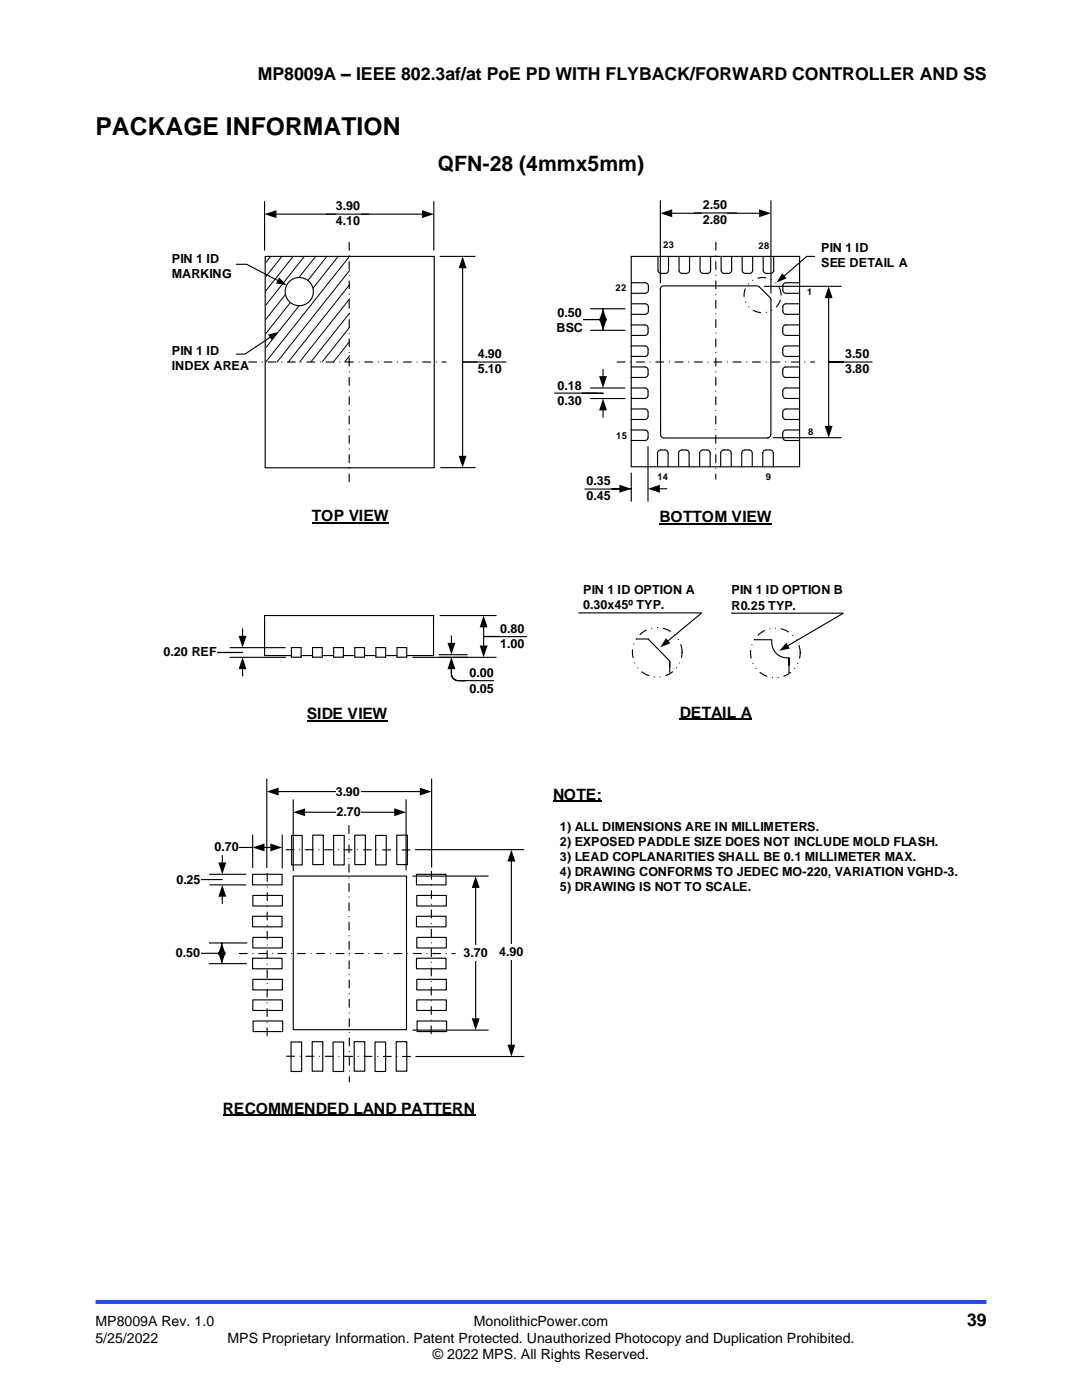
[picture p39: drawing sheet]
<svg xmlns="http://www.w3.org/2000/svg" width="216mm" height="279mm" viewBox="0 0 216 279" stroke-linecap="round" stroke-linejoin="round" font-family="sans-serif">
<defs><g id="words">
<text font-size="4.9" x="19" y="27">PACKAGE INFORMATION</text>
<text font-size="4.2" x="87.4" y="34.1">QFN-28 (4mmx5mm)</text>
<g font-size="3.5">
<text x="51.4" y="16">MP8009A – IEEE 802.3af/at PoE PD WITH FLYBACK/FORWARD CONTROLLER AND SS</text>
<text x="193" y="264.6">39</text>
</g>
<g font-size="3.1">
<text x="62.2" y="104">TOP VIEW</text>
<text x="131.6" y="104.2">BOTTOM VIEW</text>
<text x="61.2" y="143.6">SIDE VIEW</text>
<text x="135.7" y="143.2">DETAIL A</text>
<text x="110.3" y="159.6">NOTE:</text>
<text x="44.5" y="222.2">RECOMMENDED LAND PATTERN</text>
</g>
<g font-size="2.8">
<text x="19" y="264.6">MP8009A Rev. 1.0</text>
<text x="19" y="267.9">5/25/2022</text>
<text x="45.4" y="267.9">MPS Proprietary Information. Patent Protected. Unauthorized Photocopy and Duplication Prohibited.</text>
<text x="94.6" y="264.6">MonolithicPower.com</text>
<text x="86.4" y="271.2">© 2022 MPS. All Rights Reserved.</text>
</g>
<g font-size="2.5">
<text x="67" y="41.8">3.90</text>
<text x="140.2" y="41.8">2.50</text>
<text x="67" y="44.8">4.10</text>
<text x="140.2" y="44.8">2.80</text>
<text x="34.3" y="52.5">PIN 1 ID</text>
<text x="163.9" y="50.4">PIN 1 ID</text>
<text x="163.9" y="53.4">SEE DETAIL A</text>
<text x="34.3" y="55.5">MARKING</text>
<text x="111.2" y="63.2">0.50</text>
<text x="34.3" y="70.8">PIN 1 ID</text>
<text x="95.3" y="71.5">4.90</text>
<text x="111" y="66.2">BSC</text>
<text x="168.6" y="71.4">3.50</text>
<text x="34.3" y="73.8">INDEX AREA</text>
<text x="95.3" y="74.5">5.10</text>
<text x="111.2" y="77.8">0.18</text>
<text x="168.6" y="74.4">3.80</text>
<text x="111.2" y="80.8">0.30</text>
<text x="117" y="96.8">0.35</text>
<text x="117" y="99.8">0.45</text>
<text x="116.4" y="118.6">PIN 1 ID OPTION A</text>
<text x="145.9" y="118.6">PIN 1 ID OPTION B</text>
<text x="116.4" y="121.6">0.30x45º TYP.</text>
<text x="145.9" y="121.6">R0.25 TYP.</text>
<text x="32.6" y="130.8">0.20 REF</text>
<text x="99.8" y="126.3">0.80</text>
<text x="99.8" y="129.3">1.00</text>
<text x="93.7" y="135.2">0.00</text>
<text x="93.7" y="138.2">0.05</text>
<text x="67" y="158.8">3.90</text>
<text x="67.1" y="162.9">2.70</text>
<text x="111.7" y="165.8">1) ALL DIMENSIONS ARE IN MILLIMETERS.</text>
<text x="42.8" y="169.9">0.70</text>
<text x="111.7" y="168.8">2) EXPOSED PADDLE SIZE DOES NOT INCLUDE MOLD FLASH.</text>
<text x="111.7" y="171.8">3) LEAD COPLANARITIES SHALL BE 0.1 MILLIMETER MAX.</text>
<text x="35.2" y="176.3">0.25</text>
<text x="111.7" y="174.8">4) DRAWING CONFORMS TO JEDEC MO-220, VARIATION VGHD-3.</text>
<text x="111.7" y="177.8">5) DRAWING IS NOT TO SCALE.</text>
<text x="35.1" y="191.1">0.50</text>
<text x="92.5" y="190.9">3.70</text>
<text x="99.6" y="190.9">4.90</text>
</g>
<g font-size="1.9">
<text x="132.3" y="49.6">23</text>
<text x="151.4" y="49.7">28</text>
<text x="122.8" y="58.1">22</text>
<text x="161.1" y="58.8">1</text>
<text x="122.9" y="87.5">15</text>
<text x="161.3" y="86.8">8</text>
<text x="131.2" y="95.7">14</text>
<text x="152.8" y="95.7">9</text>
</g>
</g></defs>
<path d="M19 259.8h177.8" fill="none" stroke="#1c4eff" stroke-width=".79" stroke-linecap="butt"/>
<path d="M62.3 104.3h15.2M131.6 104.5h22.4M61.2 143.9h16.2" fill="none" stroke="#000" stroke-width=".33"/>
<path d="M52.9 51.2h33.7v42.2h-33.7z" fill="none" stroke="#000" stroke-width=".22"/>
<path d="M86.6 40.2v9.7zM52.8 40.2v9.7z" fill-rule="evenodd" fill="#fff"/>
<path d="M52.8 40.2v9.7zM55 42.7h29.4M86.6 40.2v9.7z" fill="none" stroke="#000" stroke-width=".22"/>
<path d="M52.8 42.7l2.4-.7v1.5zM84.2 42l2.4 .7-2.4 .8z" fill="#000"/>
<g fill="#fff">
<path d="M67 39.7h4.9v5.9h-4.9z" fill-rule="evenodd"/>
<path d="M153.8 40.1v18.4zM131.8 40.1v16.3z" fill-rule="evenodd"/>
</g>
<path d="M131.8 40.1v16.3zM133.9 42.6h17.8M153.8 40.1v18.4z" fill="none" stroke="#000" stroke-width=".22"/>
<path d="M131.8 42.6l2.3-.8v1.5zM151.5 41.8l2.3 .8-2.3 .7z" fill="#000"/>
<g fill="#fff">
<path d="M140.2 39.6h4.9v6h-4.9z" fill-rule="evenodd"/>
<path d="M87.9 93.3h6.9zM87.8 51.2h7zM92.3 72.2h5.5z" fill-rule="evenodd"/>
</g>
<path d="M87.8 51.2h7zM92.3 53.3v37.9M92.3 72.2h5.5zM87.9 93.3h6.9z" fill="none" stroke="#000" stroke-width=".22"/>
<path d="M92.3 51.2l.8 2.3h-1.6zM91.5 91h1.6l-.8 2.3z" fill="#000"/>
<path d="M95.3 69.3h4.9v5.9h-4.9z" fill-rule="evenodd" fill="#fff"/>
<path d="M69.7 48.4v47.7M142.8 48.4v47.2M49.6 72.2h39.4M123.1 72.2h39.4" fill="none" stroke="#000" stroke-width=".22" stroke-dasharray="1.6 1.1 0 1.1"/>
<path d="M154.3 87.4h13.6zM152.5 57.1h15.4zM165.4 72.2h5.6z" fill-rule="evenodd" fill="#fff"/>
<path d="M152.5 57.1h15.4zM165.4 59.3v25.9M165.4 72.2h5.6zM154.3 87.4h13.6z" fill="none" stroke="#000" stroke-width=".22"/>
<path d="M165.4 57.1l.7 2.4h-1.5zM164.6 85h1.5l-.7 2.4z" fill="#000"/>
<path d="M168.6 69.2h4.8v6h-4.8z" fill-rule="evenodd" fill="#fff"/>
<path d="M165.6 72.2h8.4" fill="none" stroke="#000" stroke-width=".22"/>
<path d="M117.8 65.9h6.9zM117.8 61.6h6.9zM113.7 63.8h6.6h-6.5l-.1 .2z" fill-rule="evenodd" fill="#fff"/>
<path d="M113.7 63.8h6.6h-6.5l-.1 .2zM117.8 61.6h6.9zM117.8 65.9h6.9zM120.3 61.6v4.3" fill="none" stroke="#000" stroke-width=".22"/>
<path d="M120.3 61.6l.8 2.4h-1.6zM119.5 63.6h1.6l-.8 2.3z" fill="#000"/>
<g fill="#fff">
<path d="M111 61h5.3v6h-5.3z" fill-rule="evenodd"/>
<path d="M117.8 79.5h6.9zM117.8 77.4h6.9zM113.7 78.5h6.6z" fill-rule="evenodd"/>
</g>
<path d="M113.7 78.5h6.6zM117.8 77.4h6.9zM117.8 79.5h6.9zM120.3 73.7v1.6M120.3 81.7v1.6" fill="none" stroke="#000" stroke-width=".22"/>
<path d="M119.5 75.1h1.6l-.8 2.3zM120.3 79.5l.8 2.4h-1.6z" fill="#000"/>
<g fill="#fff">
<path d="M111.2 75.6h4.9v6h-4.9z" fill-rule="evenodd"/>
<path d="M82.4 131.2h16.6zM87.8 122.8h11.2zM96.5 127h5.7z" fill-rule="evenodd"/>
</g>
<path d="M82.4 131.2h16.6zM87.8 122.8h11.2zM96.5 125v4M96.5 127h5.7z" fill="none" stroke="#000" stroke-width=".22"/>
<path d="M96.5 122.8l.8 2.4h-1.6zM95.7 128.8h1.6l-.8 2.4z" fill="#000"/>
<path d="M99.8 124h4.8v6h-4.8z" fill-rule="evenodd" fill="#fff"/>
<path d="M92 135.8h6.5" fill="none" stroke="#000" stroke-width=".22"/>
<path d="M87.6 131.2h5.8zM87.6 130.7h5.6zM90.1 131.2v3.3a1.36 1.36 0 0 0 1.3 1.3h1.4h-1.4a1.36 1.36 0 0 1-1.3-1.3z" fill-rule="evenodd" fill="#fff"/>
<path d="M87.6 130.7h5.6zM87.6 131.2h5.8zM90.1 126.9v1.6M90.1 131.2v3.3a1.36 1.36 0 0 0 1.3 1.3h1.4h-1.4a1.36 1.36 0 0 1-1.3-1.3zM90.1 133.4v1.5" fill="none" stroke="#000" stroke-width=".22"/>
<path d="M90.1 131.2l.8 2.3h-1.6zM89.3 128.3h1.6l-.8 2.4z" fill="#000"/>
<path d="M45.9 131.2h11.1zM45.9 129.3h11zM38 130.1v.1h10.4h-10.4z" fill-rule="evenodd" fill="#fff"/>
<path d="M38 130.1v.1h10.4h-10.4zM45.9 129.3h11zM45.9 131.2h11.1zM48.4 125.5v1.6M48.4 133.4v1.5" fill="none" stroke="#000" stroke-width=".22"/>
<path d="M48.4 131.2l.8 2.3h-1.6zM47.6 126.9h1.6l-.8 2.4z" fill="#000"/>
<path d="M32.7 128.6h10.5v3h-10.5z" fill-rule="evenodd" fill="#fff"/>
<path d="M47.2 52.7h2l6.3 3.4" fill="none" stroke="#000" stroke-width=".22"/>
<path d="M55.7 55.4l1.5 1.5-2.1-.3z" fill="#000"/>
<g fill="#fff">
<path d="M46.3 206.8h15.8zM46.3 179.2h16.3z" fill-rule="evenodd"/>
<path d="M81 159.6v14zM58.5 159.6v14.2z" fill-rule="evenodd"/>
</g>
<path d="M58.5 159.6v14.2zM81 159.6v14zM60.7 162.1h18.2" fill="none" stroke="#000" stroke-width=".22"/>
<path d="M58.5 162.1l2.4-.8v1.6zM78.7 161.3l2.3 .8-2.3 .8z" fill="#000"/>
<path d="M67.2 160.6h4.8v3h-4.8z" fill-rule="evenodd" fill="#fff"/>
<path d="M69.6 164.8l.1 51.1M47.8 190.3h43" fill="none" stroke="#000" stroke-width=".22" stroke-dasharray="1.6 1.1 0 1.1"/>
<path d="M41.9 176.6h7.2zM41.9 174.5h7.2zM37.7 175.5h6.7z" fill-rule="evenodd" fill="#fff"/>
<path d="M37.7 175.5h6.7zM41.9 174.5h7.2zM41.9 176.6h7.2zM44.4 170.7v1.6M44.4 178.8v1.5" fill="none" stroke="#000" stroke-width=".22"/>
<path d="M44.4 176.6l.7 2.4h-1.5zM43.6 172.1h1.5l-.7 2.4z" fill="#000"/>
<path d="M35.2 174h4.9v3h-4.9z" fill-rule="evenodd" fill="#fff"/>
<path d="M50.4 174.5h5.9v2.1h-5.9zM58.5 174.8h22.6v30.7h-22.6z" fill="none" stroke="#000" stroke-width=".22"/>
<path d="M44.5 222.5h50.4" fill="none" stroke="#000" stroke-width=".33"/>
<path d="M86.1 155.5v17.6zM53.2 155.5v17.7z" fill-rule="evenodd" fill="#fff"/>
<path d="M53.2 155.5v17.7zM55.4 158h28.6M86.1 155.5v17.6z" fill="none" stroke="#000" stroke-width=".22"/>
<path d="M53.2 158l2.4-.8v1.6zM83.8 157.2l2.3 .8-2.3 .8z" fill="#000"/>
<path d="M67 156.5h4.9v3h-4.9z" fill-rule="evenodd" fill="#fff"/>
<path d="M53.3 174.3v32.5M86.1 173.9l-.1 32.6" fill="none" stroke="#000" stroke-width=".22" stroke-dasharray="1.6 1.1 0 1.1"/>
<path d="M110.3 159.9h9.8M135.6 143.5h14.4" fill="none" stroke="#000" stroke-width=".33"/>
<g fill="none" stroke="#000" stroke-width=".22">
<path d="M65.1 42.7h8.4M138.5 42.5h8.4M162.5 51.2h-1.5l-4.6 4M54 67.3l-5.1 3.4h-1.7M92.5 72.2h8.5M110.7 78.5h8.4M96.6 127.1h8.5M115.5 122.3h24.4M127 127.5h2.4M129.4 127.6l4.2 4.3M133.6 133v-1v2.2M140 122.3l-6.8 5.7"/>
<path d="M145.9 122.4h22.2M150.5 127.7h3.4M154 127.7a3.1 3.1 0 0 0 3.4 3.6M157.4 132.8v-1.4v2.9M168.3 122.4l-11.2 6.5"/>
</g>
<path d="M156.1 54.5l.9 1.1-2 .8zM53.5 66.8l2.1-.6-1.4 1.7zM132.9 127.4l.9 1-2 .8zM156.9 128.3l.7 1.1-2.1 .5z" fill="#000"/>
<g fill="none" stroke="#000" stroke-width=".22" stroke-dasharray="1.6 1.1 0 1.1 0 1.1">
<circle cx="131.1" cy="130.2" r="5"/>
<circle cx="154.7" cy="130.3" r="5"/>
</g>
<g fill="none" stroke="#000" stroke-width=".2">
<path d="M54 51.2l-1 1.2M54 51.2h.1M56.2 51.2l-3.2 4M56.2 51.2h.1M58.5 51.2l-5.5 6.8M58.5 51.2h.1M60.7 51.2l-7.7 9.7M60.7 51.2h.1M63 51.2l-10 12.5M63 51.2h.1M65.2 51.2l-12.2 15.4M65.2 51.2h.1"/>
<path d="M67.5 51.2l-14.5 18.2M67.5 51.2h.1M69.7 51.2h.1M69.7 51.2l-16.7 21M69.7 54h.1M69.7 54l-14.4 18.2M69.7 56.8h.1M69.7 56.8l-12.2 15.4M69.7 59.7h.1M69.7 59.7l-9.9 12.5M69.7 62.5h.1M69.7 62.5l-7.7 9.7"/>
<path d="M69.7 65.4h.1M69.7 65.4l-5.4 6.8M69.7 68.2h.1M69.7 68.2l-3.2 4M69.7 71l-.9 1.2M69.7 71h.1"/>
</g>
<circle cx="59.7" cy="58.2" r="2.81" fill="#fff"/>
<circle cx="59.7" cy="58.2" r="2.81" fill="none" stroke="#000" stroke-width=".22"/>
<path d="M56.3 166.6v6.6zM50.4 166.6v6.6zM45.3 169.1h5.1z" fill-rule="evenodd" fill="#fff"/>
<path d="M45.3 169.1h5.1zM50.4 166.6v6.6zM52.6 169.1h1.5M56.3 166.6v6.6z" fill="none" stroke="#000" stroke-width=".22"/>
<path d="M50.4 169.1l2.4-.8v1.6zM53.9 168.3l2.4 .8-2.4 .8z" fill="#000"/>
<g fill="#fff">
<path d="M42.8 167.6h4.9v3h-4.9z" fill-rule="evenodd"/>
<path d="M129.3 89.1v10.9zM126 94.4v5.6zM119.5 97.5h6.5z" fill-rule="evenodd"/>
</g>
<path d="M119.5 97.5h6.5zM122.2 97.5h1.6M126 94.4v5.6zM129.3 89.1v10.9zM131.5 97.5h1.6" fill="none" stroke="#000" stroke-width=".22"/>
<path d="M123.6 96.8l2.4 .7-2.4 .8zM129.3 97.5l2.4-.7v1.5z" fill="#000"/>
<path d="M117 94.5h4.9v6h-4.9z" fill-rule="evenodd" fill="#fff"/>
<path d="M116.7 97.6h7" fill="none" stroke="#000" stroke-width=".22"/>
<path d="M180.8 117.9h9.2zM180.8 101.7h9.2z" fill-rule="evenodd" fill="#fff"/>
<g fill="none" stroke="#000" stroke-width=".22">
<path d="M126 51.2h33.5v42h-33.5zM131.3 51.2v2.7a.63 .63 0 0 0 .6 .7h.9a.63 .63 0 0 0 .6-.7v-2.7M131.8 57.6v29.2a.63 .63 0 0 0 .7 .6M132.4 57.1a.63 .63 0 0 0-.6 .6M132.5 57.1h18.4M135.5 51.2v2.7a.63 .63 0 0 0 .6 .7h.9a.63 .63 0 0 0 .6-.7v-2.7M139.7 51.2v2.7a.63 .63 0 0 0 .6 .7h.9a.63 .63 0 0 0 .6-.7v-2.7M143.9 51.2v2.7a.63 .63 0 0 0 .6 .7h.9a.63 .63 0 0 0 .6-.7v-2.7M148.1 51.2v2.7a.63 .63 0 0 0 .6 .7h.9a.63 .63 0 0 0 .6-.7v-2.7M151 57.1l.5 .1 2.1 2.2 .2 .4M152.3 51.2v2.7a.63 .63 0 0 0 .6 .7h.9a.63 .63 0 0 0 .6-.7v-2.7M153.8 59.8v27"/>
<path d="M126 64.8h2.7a.63 .63 0 0 1 .6 .7v.8a.63 .63 0 0 1-.6 .6h-2.7M126 69h2.7a.63 .63 0 0 1 .6 .7v.8a.63 .63 0 0 1-.6 .6h-2.7M126 73.2h2.7a.63 .63 0 0 1 .6 .7v.8a.63 .63 0 0 1-.6 .6h-2.7M126 77.4h2.7a.63 .63 0 0 1 .6 .7v.8a.63 .63 0 0 1-.6 .6h-2.7M159.5 64.8h-2.7a.63 .63 0 0 0-.6 .7v.8a.63 .63 0 0 0 .6 .6h2.7M159.5 69h-2.7a.63 .63 0 0 0-.6 .7v.8a.63 .63 0 0 0 .6 .6h2.7M159.5 73.2h-2.7a.63 .63 0 0 0-.6 .7v.8a.63 .63 0 0 0 .6 .6h2.7M159.5 77.4h-2.7a.63 .63 0 0 0-.6 .7v.8a.63 .63 0 0 0 .6 .6h2.7M126 81.6h2.7a.63 .63 0 0 1 .6 .6v.9a.63 .63 0 0 1-.6 .6h-2.7M126 85.8h2.7a.63 .63 0 0 1 .6 .6v.9a.63 .63 0 0 1-.6 .6h-2.7M131.2 93.2v-2.8a.63 .63 0 0 1 .6-.6h.9a.63 .63 0 0 1 .6 .6v2.8M132.5 87.4h20.8"/>
<path d="M135.4 93.2v-2.8a.63 .63 0 0 1 .6-.6h.9a.63 .63 0 0 1 .6 .6v2.8M139.6 93.2v-2.8a.63 .63 0 0 1 .6-.6h.9a.63 .63 0 0 1 .6 .6v2.8M143.8 93.2v-2.8a.63 .63 0 0 1 .6-.6h.9a.63 .63 0 0 1 .6 .6v2.8M148 93.2v-2.8a.63 .63 0 0 1 .6-.6h.9a.63 .63 0 0 1 .6 .6v2.8M152.2 93.2v-2.8a.63 .63 0 0 1 .6-.6h.9a.63 .63 0 0 1 .6 .6v2.8M153.8 86.7a.63 .63 0 0 1-.6 .7M159.5 81.6h-2.7a.63 .63 0 0 0-.6 .6v.9a.63 .63 0 0 0 .6 .6h2.7M159.5 85.8h-2.7a.63 .63 0 0 0-.6 .6v.9a.63 .63 0 0 0 .6 .6h2.7M58.1 129.2h2v2h-2zM58.1 130.8h-5.3v-8h33.7v8h-5.3M60.1 130.8h2.3M60.1 130.9h.1"/>
<path d="M62.4 129.2h1.9v2h-1.9zM64.3 130.8h2.3M66.6 129.2h1.9v2h-1.9zM68.5 130.8h2.3M70.8 129.2h1.9v2h-1.9zM72.7 130.8h2.3M75 129.2h1.9v2h-1.9zM76.9 130.8h2.3M79.2 129.2h2v2h-2zM50.5 178.7h5.8v2.1h-5.8zM58.2 166.7h2.1v5.9h-2.1zM62.4 166.7h2.1v5.9h-2.1z"/>
<path d="M66.6 166.7h2.1v5.9h-2.1zM70.8 166.7h2.1v5.9h-2.1zM75 166.7h2.1v5.9h-2.1zM79.2 166.7h2.1v5.9h-2.1zM83.1 174.5h5.9v2.1h-5.9zM83.2 178.7h5.9v2.1h-5.9zM50.4 182.9h5.9v2.1h-5.9zM50.4 191.2h5.9v2.1h-5.9zM50.5 187.1h5.8v2.1h-5.8zM50.5 195.5h5.8v2.1h-5.8zM83.1 182.9h5.9v2.1h-5.9zM83.1 191.2h5.9v2.1h-5.9z"/>
<path d="M83.2 187.1h5.9v2.1h-5.9zM83.2 195.5h5.9v2.1h-5.9zM58.1 208h2.1v5.8h-2.1zM62.3 207.9h2.1v5.9h-2.1zM66.5 208h2.1v5.8h-2.1zM70.7 207.9h2.1v5.9h-2.1zM74.8 208h2.1v5.8h-2.1zM79.1 207.9h2.1v5.9h-2.1z"/>
</g>
<path d="M41.8 192.3h7.4zM41.8 188.2h7.5zM37.6 190.3h6.7z" fill-rule="evenodd" fill="#fff"/>
<path d="M37.6 190.3h6.7zM41.8 188.2h7.5zM41.8 192.3h7.4zM44.3 188.2v4.1" fill="none" stroke="#000" stroke-width=".22"/>
<path d="M44.3 188.2l.8 2.4h-1.6zM43.5 190h1.6l-.8 2.3z" fill="#000"/>
<path d="M35.2 188.8h4.8v3h-4.8z" fill-rule="evenodd" fill="#fff"/>
<path d="M126 56.4h2.7a.63 .63 0 0 1 .7 .7v.8a.63 .63 0 0 1-.7 .6h-2.7M159.6 56.4h-2.8a.63 .63 0 0 0-.6 .7v.8a.63 .63 0 0 0 .6 .6h2.8M126 60.6h2.7a.63 .63 0 0 1 .7 .7v.8a.63 .63 0 0 1-.7 .6h-2.7M159.6 60.6h-2.8a.63 .63 0 0 0-.6 .7v.8a.63 .63 0 0 0 .6 .6h2.8M50.5 199.6h5.8v2.1h-5.8zM83.2 199.6h5.9v2.1h-5.9zM50.5 203.8h5.9v2.1h-5.9zM83.2 203.8h5.9v2.1h-5.9z" fill="none" stroke="#000" stroke-width=".22"/>
<path d="M82.4 205.6h15zM82.4 174.8h15z" fill-rule="evenodd" fill="#fff"/>
<path d="M82.4 174.8h15zM94.9 177v26.4M82.4 205.6h15z" fill="none" stroke="#000" stroke-width=".22"/>
<path d="M94.9 174.8l.8 2.4h-1.6zM94.1 203.2h1.6l-.8 2.4z" fill="#000"/>
<g fill="#fff">
<path d="M92.5 188.6h4.9v3h-4.9z" fill-rule="evenodd"/>
<path d="M83 210.9h21.5zM82.9 169.6h21.6z" fill-rule="evenodd"/>
</g>
<path d="M82.9 169.6h21.6zM102 171.7v37M83 210.9h21.5z" fill="none" stroke="#000" stroke-width=".22"/>
<path d="M102 169.6l.8 2.3h-1.5zM101.3 208.5h1.5l-.8 2.4z" fill="#000"/>
<path d="M99.6 188.6h4.9v3h-4.9z" fill-rule="evenodd" fill="#fff"/>
<path d="M57.1 169.6h25.2M57.2 210.8l25.2 .1" fill="none" stroke="#000" stroke-width=".22" stroke-dasharray="1.6 1.1 0 1.1"/>
<path d="M149.6 56.4a3.6 3.6 0 0 1 5-.1 3.6 3.6 0 0 1 .2 5.1 3.6 3.6 0 0 1-5.1 .1 3.6 3.6 0 0 1-.1-5.1z" fill="none" stroke="#000" stroke-width=".22" stroke-dasharray="1.6 1.1 0 1.1 0 1.1"/>
<use href="#words"/>
</svg>
